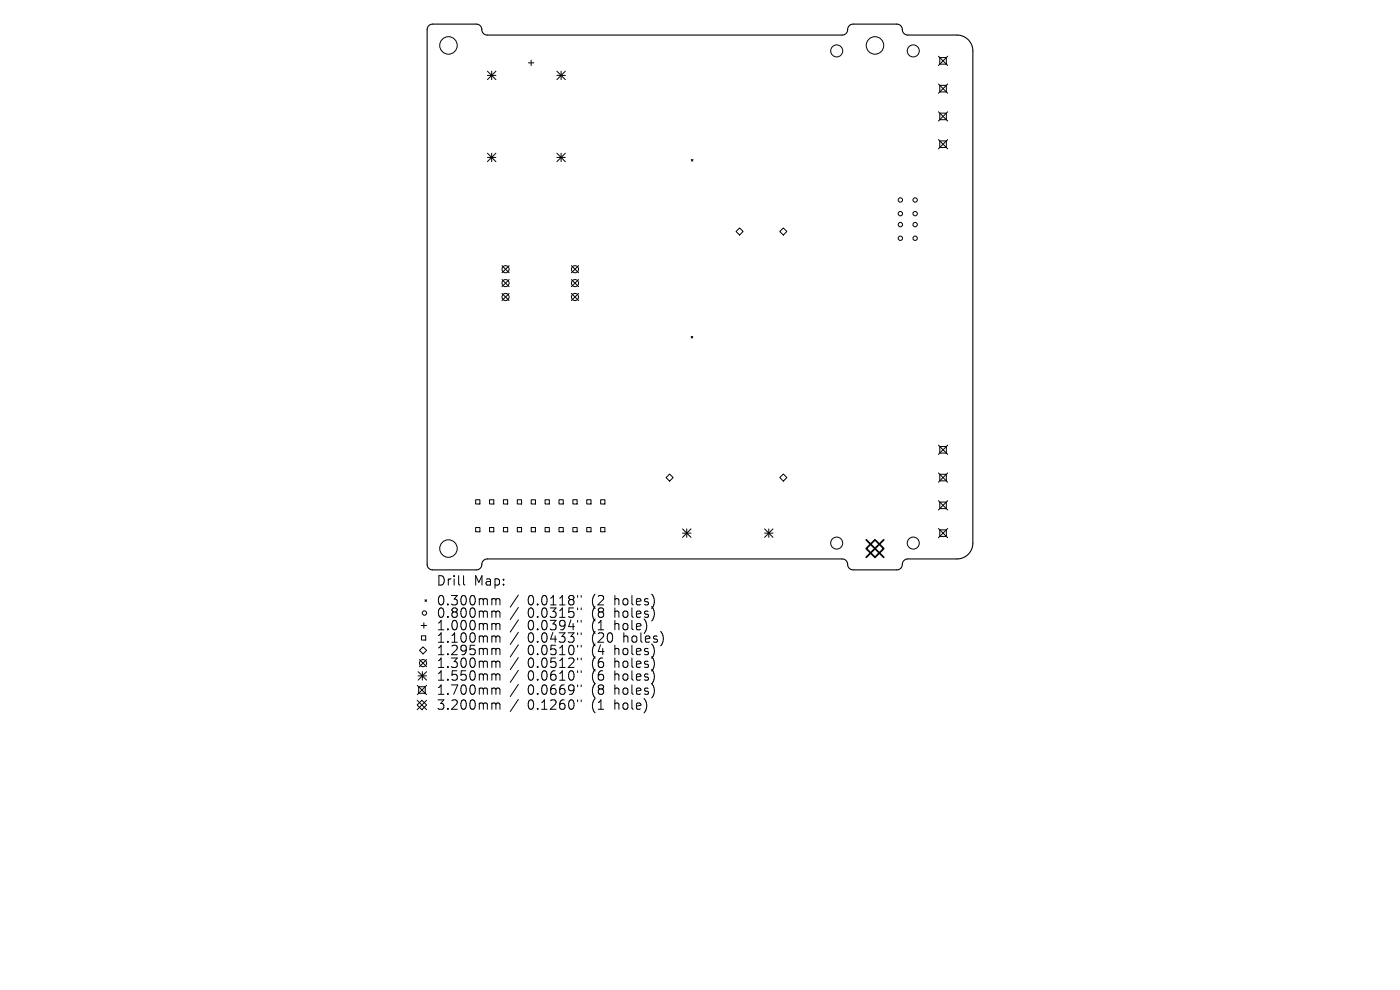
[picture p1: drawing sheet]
<svg xmlns="http://www.w3.org/2000/svg" width="297mm" height="210mm" viewBox="0 0 297 210" stroke-linecap="round" stroke-linejoin="round" font-family="sans-serif">
<defs><g id="words">
<g font-size="2.8">
<text x="92.5" y="124.5">Drill</text>
<text x="100.5" y="124.5">Map:</text>
<text x="92.5" y="128.7">0.300mm</text>
<text x="92.5" y="131.3">0.800mm</text>
<text x="111.9" y="128.7">0.0118&quot;</text>
<text x="111.9" y="131.3">0.0315&quot;</text>
<text x="125.7" y="128.7">(2</text>
<text x="125.7" y="131.3">(8</text>
<text x="130.6" y="128.7">holes)</text>
<text x="130.6" y="131.3">holes)</text>
<text x="92.5" y="134">1.000mm</text>
<text x="92.5" y="136.6">1.100mm</text>
<text x="111.9" y="134">0.0394&quot;</text>
<text x="111.9" y="136.6">0.0433&quot;</text>
<text x="125.7" y="134">(1</text>
<text x="125.7" y="136.6">(20</text>
<text x="130.6" y="134">hole)</text>
<text x="132.5" y="136.6">holes)</text>
<text x="92.5" y="139.3">1.295mm</text>
<text x="92.5" y="142">1.300mm</text>
<text x="111.9" y="139.3">0.0510&quot;</text>
<text x="111.9" y="142">0.0512&quot;</text>
<text x="125.7" y="139.3">(4</text>
<text x="125.7" y="142">(6</text>
<text x="130.6" y="139.3">holes)</text>
<text x="130.6" y="142">holes)</text>
<text x="92.5" y="144.7">1.550mm</text>
<text x="92.5" y="147.7">1.700mm</text>
<text x="111.9" y="144.7">0.0610&quot;</text>
<text x="111.9" y="147.7">0.0669&quot;</text>
<text x="125.7" y="144.7">(6</text>
<text x="125.7" y="147.7">(8</text>
<text x="130.6" y="144.7">holes)</text>
<text x="130.6" y="147.7">holes)</text>
<text x="92.5" y="150.8">3.200mm</text>
<text x="111.9" y="150.8">0.1260&quot;</text>
<text x="125.7" y="150.8">(1</text>
<text x="130.6" y="150.8">hole)</text>
</g>
</g></defs>
<path d="M91 5.5l.8-.4h9.3a1.34 1.34 0 0 1 1.2 1.6l.4 .5 .7 .2h75.3a1.34 1.34 0 0 0 1.2-1.5l.3-.5 .7-.3h9.4a1.34 1.34 0 0 1 1.2 1.6l.4 .5 .6 .2h10.5a3.4 3.4 0 0 1 3.4 3.4v104.4a3.4 3.4 0 0 1-3.4 3.4h-10.4a1.34 1.34 0 0 0-1.2 1.5l-.4 .5-.6 .3h-9.4a1.34 1.34 0 0 1-1.2-1.6l-.5-.5-.6-.2h-75.3a1.34 1.34 0 0 0-1.3 1.5l-.3 .5-.6 .3h-9.4a1.16 1.16 0 0 1-1.2-1.2v-113.4z" fill="none" stroke="#000" stroke-width=".23"/>
<g fill="none" stroke="#000" stroke-width=".21">
<path d="M103.4 15.1l1.8 1.8M103.4 16h1.8M104.3 15.1v1.8M105.2 15.1l-1.8 1.8M112.1 13.3h1.2M112.7 12.8v1.1M118.1 16h1.8M118.1 15.1l1.8 1.8M119 15.1v1.8M119.9 15.1l-1.8 1.8M199.1 11.9l2 2M199.1 17.8l2 2"/>
<path d="M199.4 12.2h1.4v1.4h-1.4zM199.4 18.1h1.4v1.4h-1.4zM201.1 11.9l-2 2M201.1 17.8l-2 2M103.4 32.5l1.8 1.8M103.4 33.4h1.8M104.3 32.5v1.8M105.2 32.5l-1.8 1.8M118.1 33.4h1.8M118.1 32.5l1.8 1.8M119 32.5v1.8M119.9 32.5l-1.8 1.8"/>
<path d="M146.7 33.8l.3 .4M147 33.8l-.3 .4M199.1 23.7l2 2M199.1 29.6l2 2M199.4 24h1.4v1.4h-1.4zM199.4 29.9h1.4v1.4h-1.4zM201.1 23.7l-2 2M201.1 29.6l-2 2M106.5 56.4l1.5 1.5M106.5 59.3l1.5 1.5M108 56.4l-1.5 1.5M108 59.3l-1.5 1.5"/>
<path d="M121.2 56.4l1.5 1.5M121.2 59.3l1.5 1.5M122.7 56.4l-1.5 1.5M122.7 59.3l-1.5 1.5M156.1 49.1l.8-.7 .8 .7-.8 .8zM165.4 49.1l.8-.7 .7 .7-.7 .8zM106.5 62.2l1.5 1.6M108 62.2l-1.5 1.6M121.2 62.2l1.5 1.6M122.7 62.2l-1.5 1.6M146.6 71.4l.4 .3M147 71.4l-.4 .3"/>
<path d="M199.1 94.4l2 2M199.4 94.7h1.4v1.4h-1.4zM201.1 94.4l-2 2M100.9 106h.9v.9h-.9zM100.9 111.9h.9v.9h-.9zM103.9 106h.9v.9h-.9zM103.9 111.9h.9v.9h-.9zM106.8 106h.9v.9h-.9zM106.8 111.9h.9v.9h-.9zM109.7 106h.9v.9h-.9zM109.7 111.9h.9v.9h-.9zM112.7 106h.9v.9h-.9z"/>
<path d="M112.7 111.9h.9v.9h-.9zM115.6 106h.9v.9h-.9zM115.6 111.9h.9v.9h-.9zM118.6 106h.9v.9h-.9zM118.6 111.9h.9v.9h-.9zM121.5 106h.9v.9h-.9zM121.5 111.9h.9v.9h-.9zM124.5 106h.9v.9h-.9zM124.5 111.9h.9v.9h-.9zM127.4 106h.9v.9h-.9zM127.4 111.9h.9v.9h-.9zM141.3 101.3l.8-.7 .7 .7-.7 .8z"/>
<path d="M144.8 112.2l1.8 1.8M144.8 113.1h1.8M145.7 112.2v1.8M146.6 112.2l-1.8 1.8M162.2 113.1h1.8M162.2 112.2l1.8 1.8M163.1 112.2v1.8M164 112.2l-1.8 1.8M165.4 101.3l.8-.7 .7 .7-.7 .8zM199.1 100.3l2 2M199.1 106.2l2 2M199.1 112.1l2 2"/>
<path d="M199.4 100.6h1.4v1.4h-1.4zM199.4 106.5h1.4v1.4h-1.4zM199.4 112.4h1.4v1.4h-1.4zM201.1 100.3l-2 2M201.1 106.2l-2 2M201.1 112.1l-2 2M89 139.9l1.5 1.5M89.3 132.7h1.2M89.4 134.9h.9v.9h-.9zM89.7 137.2l.8 .8-.8 .7-.7-.7zM89.9 132.1v1.2M90.2 127.2l.3 .4"/>
<path d="M90.5 127.2l-.3 .4M90.5 139.9l-1.5 1.5M98.3 122.1v1.7l.3 .3M104.6 127l.5 .1 .1 .2M104.6 129.6h.3l.3 .3M104.6 132.3h.3l.3 .3M104.6 134.9h.3l.3 .3M104.6 137.5l.5 .1 .1 .2M105.2 127.3l.3-.3 .5 .1 .1 1.2M105.2 127.3v1M105.2 129.9v1.1M105.2 132.6v1"/>
<path d="M105.2 135.2v1M105.2 137.8v1.1M105.2 129.9l.3-.3 .5 .1 .1 1.3M105.2 132.6l.3-.3 .5 .1 .1 1.2M105.2 135.2l.3-.3 .5 .1 .1 1.2M105.2 137.8l.3-.3 .5 .1 .1 1.3M110 126.2l-1.8 2.6M110 128.9l-1.8 2.5M110 131.5l-1.8 2.6M110 134.1l-1.8 2.6M110 136.8l-1.8 2.6M110 139.5l-1.8 2.6"/>
<path d="M122.5 126.3v.4M122.5 129v.3M122.5 131.6v.4M122.5 134.2v.4M122.5 136.9v.4M122.5 139.6v.4M123.3 126.3v.4M123.3 129v.3M123.3 131.6v.4M123.3 134.2v.4M123.3 136.9v.4M123.3 139.6v.4"/>
<path d="M88.5 149.5l1-1 1 1-1 1zM88.5 148.5l2 2M88.5 145.4l2 2M88.7 142.5l1.8 1.8M88.7 143.4h1.8M88.8 145.7h1.4v1.4h-1.4zM89.6 142.5v1.8M90.5 142.5l-1.8 1.8M90.5 145.4l-2 2M90.5 148.5l-2 2M104.6 140.2h.3l.3 .3M104.6 143h.3l.3 .2"/>
<path d="M104.6 146l.5 .1 .1 .1M104.6 149.1h.3l.3 .3M105.2 140.5v1.1M105.2 143.2v1.1M105.2 146.2v1.1M105.2 149.4v1.1M105.2 140.5l.3-.3 .5 .1 .1 1.3M105.2 143.2l.3-.2 .5 .1 .1 1.2M105.2 146.2l.3-.2 .5 .1 .1 1.2M105.2 149.4l.3-.3 .5 .1 .1 1.3M110 142.2l-1.8 2.6M110 145.2l-1.8 2.6"/>
<path d="M110 148.4l-1.8 2.5M122.5 142.3v.4M122.5 145.3v.4M122.5 148.5v.3M123.3 142.3v.4M123.3 145.3v.4M123.3 148.5v.3"/>
<circle cx="95.1" cy="9.6" r="1.86"/>
<circle cx="177.5" cy="10.8" r="1.28"/>
<circle cx="185.6" cy="9.6" r="1.86"/>
<circle cx="193.7" cy="10.8" r="1.28"/>
<circle cx="107.2" cy="57.1" r=".75"/>
<circle cx="122" cy="57.1" r=".75"/>
<circle cx="191" cy="45.3" r=".46"/>
<circle cx="191" cy="50.5" r=".46"/>
<circle cx="191" cy="47.6" r=".46"/>
<circle cx="191" cy="42.4" r=".46"/>
<circle cx="194.1" cy="45.3" r=".46"/>
<circle cx="194.1" cy="50.5" r=".46"/>
<circle cx="194.1" cy="47.6" r=".46"/>
<circle cx="194.1" cy="42.4" r=".46"/>
<circle cx="107.2" cy="60.1" r=".75"/>
<circle cx="107.2" cy="63" r=".75"/>
<circle cx="122" cy="60.1" r=".75"/>
<circle cx="122" cy="63" r=".75"/>
<circle cx="95.1" cy="116.4" r="1.86"/>
<circle cx="177.5" cy="115.2" r="1.28"/>
<circle cx="193.7" cy="115.2" r="1.28"/>
<circle cx="90" cy="130" r=".46"/>
<circle cx="89.7" cy="140.7" r=".75"/>
</g>
<path d="M183.8 114.5l3.7 3.7M185.6 114.5l1.9 1.9-1.9 1.8-1.8-1.8zM187.5 114.5l-3.7 3.7" fill="none" stroke="#000" stroke-width=".37"/>
<use href="#words"/>
</svg>
